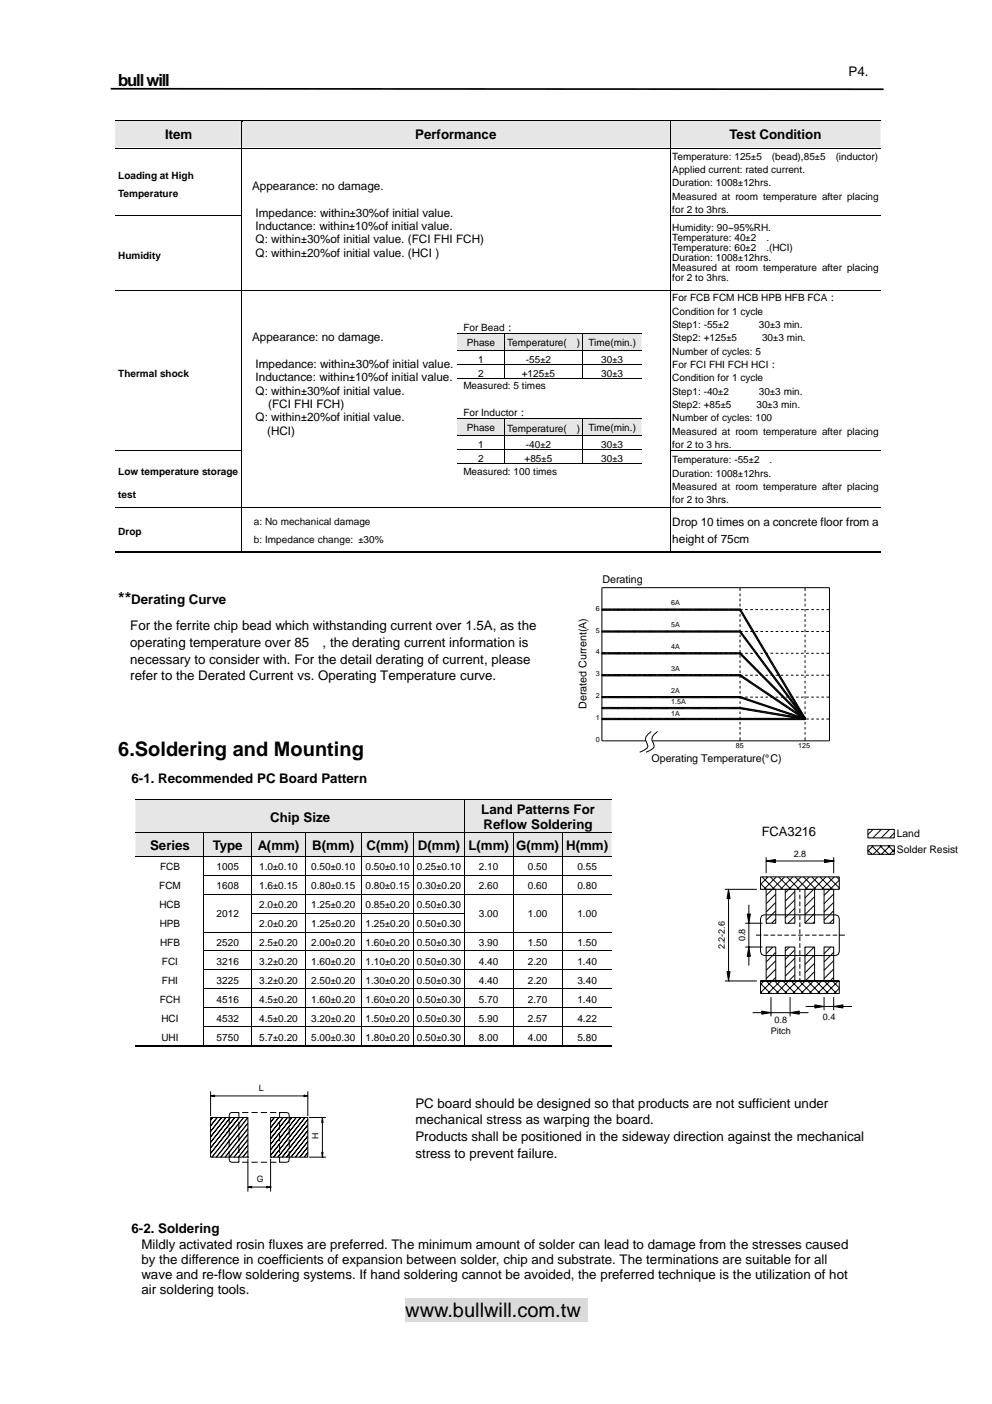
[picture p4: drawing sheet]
<svg xmlns="http://www.w3.org/2000/svg" width="210mm" height="297mm" viewBox="0 0 210 297" stroke-linecap="round" stroke-linejoin="round" font-family="sans-serif">
<defs><g id="words">
<g font-size="4.2">
<text x="25" y="159.9">6.Soldering and Mounting</text>
<text x="85.7" y="278.6">www.bullwill.com.tw</text>
</g>
<g font-size="3.5">
<text x="25" y="18.3">bull will</text>
<text x="25" y="127.8">**</text>
</g>
<g font-size="2.8">
<text x="179.6" y="16">P4.</text>
<text x="34.9" y="29.4">Item</text>
<text x="87.8" y="29.4">Performance</text>
<text x="154.4" y="29.4">Test Condition</text>
<text x="27.8" y="127.8">Derating Curve</text>
<text x="27.6" y="133.4">For the ferrite chip bead which withstanding current over 1.5A, as the</text>
<text x="27.6" y="136.9">operating temperature over 85</text>
<text x="68.3" y="136.9">, the derating current information is</text>
<text x="27.6" y="140.4">necessary to consider with. For the detail derating of current, please</text>
<text x="27.6" y="144">refer to the Derated Current vs. Operating Temperature curve.</text>
<text x="27.8" y="165.7">6-1. Recommended PC Board Pattern</text>
<text x="57.2" y="173.8">Chip Size</text>
<text x="101.8" y="172.1">Land Patterns For</text>
<text x="31.7" y="179.9">Series</text>
<text x="45" y="179.9">Type</text>
<text x="54.5" y="179.9">A(mm)</text>
<text x="66.1" y="179.9">B(mm)</text>
<text x="77.6" y="179.9">C(mm)</text>
<text x="88.4" y="179.9">D(mm)</text>
<text x="99.1" y="179.9">L(mm)</text>
<text x="102.3" y="175.3">Reflow Soldering</text>
<text x="109.2" y="179.9">G(mm)</text>
<text x="119.8" y="179.9">H(mm)</text>
<text x="87.9" y="234.3">PC board should be designed so that products are not sufficient under</text>
<text x="87.9" y="237.8">mechanical stress as warping the board.</text>
<text x="87.9" y="241.4">Products shall be positioned in the sideway direction against the mechanical</text>
<text x="87.9" y="244.9">stress to prevent failure.</text>
<text x="27.8" y="260.9">6-2. Soldering</text>
<text x="29.9" y="264.2">Mildly activated rosin fluxes are preferred. The minimum amount of solder can lead to damage from the stresses caused</text>
<text x="29.9" y="267.4">by the difference in coefficients of expansion between solder, chip and substrate. The terminations are suitable for all</text>
<text x="29.9" y="270.6">wave and re-flow soldering systems. If hand soldering cannot be avoided, the preferred technique is the utilization of hot</text>
<text x="29.9" y="273.7">air soldering tools.</text>
</g>
<text font-size="2.7" x="161.2" y="176.9">FCA3216</text>
<g font-size="2.5">
<text x="53.3" y="40.2">Appearance: no damage.</text>
<text x="54.1" y="45.8">Impedance: within 30%of initial value.</text>
<text x="54.1" y="48.7">Inductance: within 10%of initial value.</text>
<text x="54.1" y="51.5">Q: within 30%of initial value. (FCI FHI FCH)</text>
<text x="54.1" y="54.3">Q: within 20%of initial value. (HCI )</text>
<text x="53.3" y="72.2">Appearance: no damage.</text>
<text x="54.1" y="77.9">Impedance: within 30%of initial value.</text>
<text x="54.1" y="80.7">Inductance: within 10%of initial value.</text>
<text x="54.1" y="83.5">Q: within 30%of initial value.</text>
<text x="54.1" y="89.2">Q: within 20%of initial value.</text>
<text x="56.8" y="86.3">(FCI FHI FCH)</text>
<text x="56.5" y="92">(HCI)</text>
<text x="142.3" y="111.3">Drop 10 times on a concrete floor from a</text>
<text x="142.3" y="114.8">height of 75cm</text>
</g>
<g font-size="2.3">
<text x="127.5" y="123.3">Derating</text>
<text x="124.1" y="150" transform="rotate(-90 124.1 150)">Derated Current(A)</text>
<text x="137.9" y="161.2">Operating Temperature(°C)</text>
</g>
<g font-size="2.2">
<text x="189.8" y="177.1">Land</text>
<text x="189.8" y="180.4">Solder Resist</text>
</g>
<g font-size="2.1">
<text x="142.3" y="33.8">Temperature: 125</text>
<text x="160" y="33.8">5</text>
<text x="163.3" y="33.8">(bead),85</text>
<text x="173.5" y="33.8">5</text>
<text x="176.8" y="33.8">(inductor)</text>
<text x="25" y="37.8">Loading at High</text>
<text x="25" y="41.7">Temperature</text>
<text x="142.3" y="36.6">Applied current: rated current.</text>
<text x="142.3" y="39.4">Duration: 1008</text>
<text x="157.3" y="39.4">12hrs.</text>
<text x="142.3" y="42.2">Measured at room temperature after placing</text>
<text x="142.3" y="45">for 2 to 3hrs.</text>
<text x="142.3" y="48.9">Humidity: 90~95%RH.</text>
<text x="142.3" y="51">Temperature: 40</text>
<text x="142.3" y="53.1">Temperature: 60</text>
<text x="158.9" y="51">2</text>
<text x="158.9" y="53.1">2</text>
<text x="162.2" y="51">.</text>
<text x="162.2" y="53.1">.(HCI)</text>
<text x="25" y="54.7">Humidity</text>
<text x="142.3" y="57.4">Measured at room temperature after placing</text>
<text x="142.3" y="59.5">for 2 to 3hrs.</text>
<text x="142.3" y="55.2">Duration: 1008</text>
<text x="157.3" y="55.2">12hrs.</text>
<text x="142.3" y="63.8">For FCB FCM HCB HPB HFB FCA：</text>
<text x="98" y="70">For Bead：</text>
<text x="142.3" y="66.6">Condition for 1 cycle</text>
<text x="142.3" y="69.4">Step1: -55</text>
<text x="153.1" y="69.4">2</text>
<text x="160.6" y="69.4">30</text>
<text x="164" y="69.4">3 min.</text>
<text x="98.8" y="73.2">Phase</text>
<text x="101.2" y="76.7">1</text>
<text x="107.3" y="73.2">Temperature(</text>
<text x="111.3" y="76.7">-55</text>
<text x="115.4" y="76.7">2</text>
<text x="122" y="73.2">)</text>
<text x="124.5" y="73.2">Time(min.)</text>
<text x="127.2" y="76.7">30</text>
<text x="130.7" y="76.7">3</text>
<text x="142.3" y="75">Number of cycles: 5</text>
<text x="142.3" y="77.9">For FCI FHI FCH HCI：</text>
<text x="142.3" y="72.2">Step2: +125</text>
<text x="154.8" y="72.2">5</text>
<text x="161.2" y="72.2">30</text>
<text x="164.7" y="72.2">3 min.</text>
<text x="25" y="79.7">Thermal shock</text>
<text x="98" y="82.4">Measured: 5 times</text>
<text x="101.2" y="79.7">2</text>
<text x="110.4" y="79.7">+125</text>
<text x="116.3" y="79.7">5</text>
<text x="127.2" y="79.7">30</text>
<text x="130.7" y="79.7">3</text>
<text x="142.3" y="80.7">Condition for 1 cycle</text>
<text x="142.3" y="83.5">Step1: -40</text>
<text x="153.1" y="83.5">2</text>
<text x="160.6" y="83.5">30</text>
<text x="164" y="83.5">3 min.</text>
<text x="98" y="88">For Inductor：</text>
<text x="142.3" y="86.3">Step2: +85</text>
<text x="142.3" y="89.2">Number of cycles: 100</text>
<text x="153.6" y="86.3">5</text>
<text x="160.1" y="86.3">30</text>
<text x="163.5" y="86.3">3 min.</text>
<text x="98.8" y="91.3">Phase</text>
<text x="101.2" y="94.8">1</text>
<text x="107.3" y="91.3">Temperature(</text>
<text x="111.3" y="94.8">-40</text>
<text x="115.4" y="94.8">2</text>
<text x="122" y="91.3">)</text>
<text x="124.5" y="91.3">Time(min.)</text>
<text x="127.2" y="94.8">30</text>
<text x="130.7" y="94.8">3</text>
<text x="142.3" y="92">Measured at room temperature after placing</text>
<text x="142.3" y="94.8">for 2 to 3 hrs.</text>
<text x="25" y="100.4">Low temperature storage</text>
<text x="98" y="100.4">Measured: 100 times</text>
<text x="101.2" y="97.7">2</text>
<text x="111" y="97.8">+85</text>
<text x="115.7" y="97.8">5</text>
<text x="127.2" y="97.8">30</text>
<text x="130.7" y="97.8">3</text>
<text x="142.3" y="100.8">Duration: 1008</text>
<text x="142.3" y="98">Temperature: -55</text>
<text x="157.3" y="100.8">12hrs.</text>
<text x="159.6" y="98">2</text>
<text x="162.9" y="98">.</text>
<text x="25" y="105.3">test</text>
<text x="142.3" y="103.7">Measured at room temperature after placing</text>
<text x="142.3" y="106.5">for 2 to 3hrs.</text>
<text x="25" y="113.2">Drop</text>
<text x="53.7" y="111.1">a: No mechanical damage</text>
<text x="53.7" y="115">b: Impedance change:</text>
<text x="76.9" y="115">30%</text>
<text x="33.9" y="184.1">FCB</text>
<text x="45.8" y="184.1">1005</text>
<text x="54.8" y="184.1">1.0</text>
<text x="58.9" y="184.1">0.10</text>
<text x="65.8" y="184.1">0.50</text>
<text x="71.1" y="184.1">0.10</text>
<text x="77.3" y="184.1">0.50</text>
<text x="82.5" y="184.1">0.10</text>
<text x="88.2" y="184.1">0.25</text>
<text x="93.4" y="184.1">0.10</text>
<text x="101.3" y="184.1">2.10</text>
<text x="111.7" y="184.1">0.50</text>
<text x="122.2" y="184.1">0.55</text>
<text x="33.7" y="188.2">FCM</text>
<text x="45.8" y="188.2">1608</text>
<text x="54.8" y="188.2">1.6</text>
<text x="58.9" y="188.2">0.15</text>
<text x="65.8" y="188.2">0.80</text>
<text x="71.1" y="188.2">0.15</text>
<text x="77.3" y="188.2">0.80</text>
<text x="82.5" y="188.2">0.15</text>
<text x="88.2" y="188.2">0.30</text>
<text x="93.4" y="188.2">0.20</text>
<text x="101.3" y="188.2">2.60</text>
<text x="111.7" y="188.2">0.60</text>
<text x="122.2" y="188.2">0.80</text>
<text x="33.7" y="192.2">HCB</text>
<text x="33.8" y="196.2">HPB</text>
<text x="45.8" y="193.9">2012</text>
<text x="54.8" y="196.2">2.0</text>
<text x="54.8" y="192.2">2.0</text>
<text x="58.9" y="196.2">0.20</text>
<text x="58.9" y="192.2">0.20</text>
<text x="65.8" y="196.2">1.25</text>
<text x="65.8" y="192.2">1.25</text>
<text x="71.1" y="196.2">0.20</text>
<text x="71.1" y="192.2">0.20</text>
<text x="77.3" y="196.2">1.25</text>
<text x="77.3" y="192.2">0.85</text>
<text x="82.5" y="196.2">0.20</text>
<text x="82.5" y="192.2">0.20</text>
<text x="88.2" y="196.2">0.50</text>
<text x="88.2" y="192.2">0.50</text>
<text x="93.4" y="196.2">0.30</text>
<text x="93.4" y="192.2">0.30</text>
<text x="101.3" y="193.9">3.00</text>
<text x="111.7" y="193.9">1.00</text>
<text x="122.2" y="193.9">1.00</text>
<text x="33.9" y="200.2">HFB</text>
<text x="45.8" y="200.2">2520</text>
<text x="54.8" y="200.2">2.5</text>
<text x="58.9" y="200.2">0.20</text>
<text x="65.8" y="200.2">2.00</text>
<text x="71.1" y="200.2">0.20</text>
<text x="77.3" y="200.2">1.60</text>
<text x="82.5" y="200.2">0.20</text>
<text x="88.2" y="200.2">0.50</text>
<text x="93.4" y="200.2">0.30</text>
<text x="101.3" y="200.2">3.90</text>
<text x="111.7" y="200.2">1.50</text>
<text x="122.2" y="200.2">1.50</text>
<text x="34.3" y="204.2">FCI</text>
<text x="34.3" y="208.2">FHI</text>
<text x="45.8" y="204.2">3216</text>
<text x="45.8" y="208.2">3225</text>
<text x="54.8" y="204.2">3.2</text>
<text x="54.8" y="208.2">3.2</text>
<text x="58.9" y="204.2">0.20</text>
<text x="58.9" y="208.2">0.20</text>
<text x="65.8" y="204.2">1.60</text>
<text x="65.8" y="208.2">2.50</text>
<text x="71.1" y="204.2">0.20</text>
<text x="71.1" y="208.2">0.20</text>
<text x="77.3" y="204.2">1.10</text>
<text x="77.3" y="208.2">1.30</text>
<text x="82.5" y="204.2">0.20</text>
<text x="82.5" y="208.2">0.20</text>
<text x="88.2" y="204.2">0.50</text>
<text x="88.2" y="208.2">0.50</text>
<text x="93.4" y="204.2">0.30</text>
<text x="93.4" y="208.2">0.30</text>
<text x="101.3" y="204.2">4.40</text>
<text x="101.3" y="208.2">4.40</text>
<text x="111.7" y="204.2">2.20</text>
<text x="111.7" y="208.2">2.20</text>
<text x="122.2" y="204.2">1.40</text>
<text x="122.2" y="208.2">3.40</text>
<text x="33.8" y="212.2">FCH</text>
<text x="45.8" y="212.2">4516</text>
<text x="54.8" y="212.2">4.5</text>
<text x="58.9" y="212.2">0.20</text>
<text x="65.8" y="212.2">1.60</text>
<text x="71.1" y="212.2">0.20</text>
<text x="77.3" y="212.2">1.60</text>
<text x="82.5" y="212.2">0.20</text>
<text x="88.2" y="212.2">0.50</text>
<text x="93.4" y="212.2">0.30</text>
<text x="101.3" y="212.2">5.70</text>
<text x="111.7" y="212.2">2.70</text>
<text x="122.2" y="212.2">1.40</text>
<text x="34.2" y="216.2">HCI</text>
<text x="34.2" y="220.2">UHI</text>
<text x="45.8" y="216.2">4532</text>
<text x="45.8" y="220.2">5750</text>
<text x="54.8" y="216.2">4.5</text>
<text x="54.8" y="220.2">5.7</text>
<text x="58.9" y="216.2">0.20</text>
<text x="58.9" y="220.2">0.20</text>
<text x="65.8" y="216.2">3.20</text>
<text x="65.8" y="220.2">5.00</text>
<text x="71.1" y="216.2">0.20</text>
<text x="71.1" y="220.2">0.30</text>
<text x="77.3" y="216.2">1.50</text>
<text x="77.3" y="220.2">1.80</text>
<text x="82.5" y="216.2">0.20</text>
<text x="82.5" y="220.2">0.20</text>
<text x="88.2" y="216.2">0.50</text>
<text x="88.2" y="220.2">0.50</text>
<text x="93.4" y="216.2">0.30</text>
<text x="93.4" y="220.2">0.30</text>
<text x="101.3" y="216.2">5.90</text>
<text x="101.3" y="220.2">8.00</text>
<text x="111.7" y="216.2">2.57</text>
<text x="111.7" y="220.2">4.00</text>
<text x="122.2" y="216.2">4.22</text>
<text x="122.2" y="220.2">5.80</text>
</g>
<g font-size="1.9">
<text x="167.9" y="181.4">2.8</text>
<text x="153.4" y="200.8" transform="rotate(-90 153.4 200.8)">2.2-2.6</text>
<text x="157.6" y="199.2" transform="rotate(-90 157.6 199.2)">0.8</text>
<text x="174.1" y="215.8">0.4</text>
<text x="163.1" y="218.8">Pitch</text>
<text x="163.9" y="216.5">0.8</text>
</g>
<g font-size="1.8">
<text x="54.8" y="230.8">L</text>
<text x="67.4" y="241" transform="rotate(-90 67.4 241)">H</text>
<text x="54.4" y="250.1">G</text>
</g>
<g font-size="1.5">
<text x="126.1" y="129.2">6</text>
<text x="142" y="128">6A</text>
<text x="126.1" y="133.8">5</text>
<text x="142" y="132.7">5A</text>
<text x="142" y="137.3">4A</text>
<text x="126.1" y="138.5">4</text>
<text x="126.1" y="143.1">3</text>
<text x="142" y="141.9">3A</text>
<text x="126.1" y="147.7">2</text>
<text x="142" y="149">1.5A</text>
<text x="142" y="146.6">2A</text>
<text x="126.1" y="152.3">1</text>
<text x="142" y="151.5">1A</text>
<text x="126.1" y="157">0</text>
<text x="155.7" y="158.2">85</text>
<text x="168.9" y="158.2">125</text>
</g>
</g></defs>
<path d="M85.7 274.6h38.6v4.9h-38.6z" fill="#d9d9d9"/>
<path d="M23.4 18.8l163.6 .1" fill="none" stroke="#000" stroke-width=".36"/>
<g fill="#e6e6e6">
<path d="M25 25.8h25.6v5.3h-25.6z"/>
<path d="M24.4 25.8h26.7v5.6h-26.7z"/>
<path d="M51.6 25.8h89.7v5.3h-89.7z"/>
<path d="M51.2 25.8h90.5v5.6h-90.5z"/>
<path d="M142.3 25.8h43.6v5.3h-43.6z"/>
<path d="M141.8 25.8h44.5v5.6h-44.5z"/>
</g>
<path d="M24.4 25.6h26.7" fill="none" stroke="#000" stroke-width=".34"/>
<path d="M24.4 25.8h26.7" fill="none" stroke="#e6e6e6" stroke-width=".21"/>
<path d="M51.2 25.8h.2z" fill="#e6e6e6"/>
<path d="M51.1 25.6h90.6" fill="none" stroke="#000" stroke-width=".34"/>
<path d="M51.4 25.8h90.3" fill="none" stroke="#e6e6e6" stroke-width=".21"/>
<path d="M141.8 25.8h.3z" fill="#e6e6e6"/>
<path d="M141.7 25.6h44.6M24.4 116.8h161.9" fill="none" stroke="#000" stroke-width=".34"/>
<path d="M142.1 25.8h44.2" fill="none" stroke="#e6e6e6" stroke-width=".21"/>
<g fill="none" stroke="#000" stroke-width=".21">
<path d="M24.4 31.5h161.9M51.1 25.8v5.6M51.1 31.5v14.1M141.8 25.8v5.6M141.8 31.5v14.1M24.4 45.7h26.8M51.1 45.7v15.7M141.7 45.7h44.6M141.8 45.7v15.7M24.4 61.4h161.9M51.1 61.5v33.9M141.8 61.5v33.9"/>
<path d="M24.4 95.4h26.8M51.1 95.4v12M141.7 95.4h44.6M141.8 95.4v12M24.4 107.4h161.9M51.1 107.4v9.2M141.8 107.4v9.2"/>
</g>
<g fill="#e6e6e6">
<path d="M29.3 169.6h68.4v6.4h-68.4z"/>
<path d="M28.7 169.4h69.5v6.7h-69.5z"/>
<path d="M98.7 169.6h30.4v3.2h-30.4z"/>
<path d="M98.7 172.8h30.4v3.2h-30.4z"/>
<path d="M98.3 169.4h31.1v6.7h-31.1z"/>
</g>
<path d="M28.7 169.2h69.5" fill="none" stroke="#000" stroke-width=".34"/>
<path d="M28.7 169.4h69.5" fill="none" stroke="#e6e6e6" stroke-width=".21"/>
<path d="M98.3 169.4h.2z" fill="#e6e6e6"/>
<path d="M98.2 169.2h31.2" fill="none" stroke="#000" stroke-width=".34"/>
<path d="M98.5 169.4h30.9" fill="none" stroke="#e6e6e6" stroke-width=".21"/>
<path d="M98.2 169.4v6.7" fill="none" stroke="#000" stroke-width=".21"/>
<g fill="#e6e6e6">
<path d="M29.3 176.2h13.4v4.8h-13.4z"/>
<path d="M28.7 176.2h14.4v4.9h-14.4z"/>
<path d="M43.6 176.2h9.1v4.8h-9.1z"/>
<path d="M43.2 176.2h10v4.9h-10z"/>
<path d="M53.8 176.2h10.3v4.8h-10.3z"/>
<path d="M53.3 176.2h11.3v4.9h-11.3z"/>
<path d="M65.1 176.2h10.9v4.8h-10.9z"/>
<path d="M64.7 176.2h11.7v4.9h-11.7z"/>
<path d="M77 176.2h10.1v4.8h-10.1z"/>
<path d="M76.5 176.2h11v4.9h-11z"/>
<path d="M88.1 176.2h9.6v4.8h-9.6z"/>
<path d="M87.6 176.2h10.6v4.9h-10.6z"/>
<path d="M98.7 176.2h9.4v4.8h-9.4z"/>
<path d="M98.3 176.2h10.2v4.9h-10.2z"/>
<path d="M109.1 176.2h9.3v4.8h-9.3z"/>
<path d="M108.6 176.2h10.3v4.9h-10.3z"/>
<path d="M119.4 176.2h9.7v4.8h-9.7z"/>
<path d="M119 176.2h10.4v4.9h-10.4z"/>
</g>
<g fill="none" stroke="#000" stroke-width=".21">
<path d="M28.7 176.2h100.7M43.1 176.2v4.9M53.3 176.2v4.9M64.6 176.2v4.9M76.5 176.2v4.9M87.6 176.2v4.9M98.2 176.2v4.9M108.6 176.2v4.9M119 176.2v4.9M28.7 181.2h100.7M43.1 185.2h86.3M43.1 181.2v3.9"/>
<path d="M43.1 185.2v3.9l86.3 .1M43.1 189.2v3.9M43.1 193.2v3.9M53.2 193.2h45.1M53.3 181.2v3.9M53.3 185.2v3.9M53.3 189.2v3.9M53.3 193.2v3.9M53.3 197.2v3.9M64.6 181.2v3.9M64.6 185.2v3.9M64.6 189.2v3.9"/>
<path d="M64.6 193.2v3.9M64.6 197.2v3.9M76.5 181.2v3.9M76.5 185.2v3.9M76.5 189.2v3.9M76.5 193.2v3.9M76.5 197.2v3.9M87.6 181.2v3.9M87.6 185.2v3.9M87.6 189.2v3.9M87.6 193.2v3.9M87.6 197.2v3.9"/>
<path d="M98.2 181.2v3.9M98.2 185.2v3.9M98.2 189.2v3.9M98.2 193.2v3.9M98.2 197.2v3.9M108.6 181.2v3.9M108.6 185.2v3.9M108.6 189.2v3.9M108.6 193.2v3.9M108.6 197.2v3.9M119 181.2v3.9M119 185.2v3.9"/>
<path d="M119 189.2v3.9M119 193.2v3.9M119 197.2v3.9M129.4 197.2h-86.3v3.9M43.1 201.2h86.3M43.1 205.2h86.3M43.1 209.2h86.3M43.1 217.2h86.3M43.1 201.2v3.9M43.1 205.3v3.9M43.1 209.3v3.9M43.1 217.3v3.9"/>
<path d="M53.3 201.2v3.9M53.3 205.3v3.9M53.3 209.3v3.9M53.3 213.3v3.9M53.3 217.3v3.9M64.6 201.2v3.9M64.6 205.3v3.9M64.6 209.3v3.9M64.6 213.3v3.9M64.6 217.3v3.9M76.5 201.2v3.9M76.5 205.3v3.9"/>
<path d="M76.5 209.3v3.9M76.5 213.3v3.9M76.5 217.3v3.9M87.6 201.2v3.9M87.6 205.3v3.9M87.6 209.3v3.9M87.6 213.3v3.9M87.6 217.3v3.9M98.2 201.2v3.9M98.2 205.3v3.9M98.2 209.3v3.9M98.2 213.3v3.9"/>
<path d="M98.2 217.3v3.9M108.6 201.2v3.9M108.6 205.3v3.9M108.6 209.3v3.9M108.6 213.3v3.9M108.6 217.3v3.9M119 201.2v3.9M119 205.3v3.9M119 209.3v3.9M119 213.3v3.9M119 217.3v3.9M129.4 213.2l-86.3 .1v3.9"/>
</g>
<path d="M43.1 193.1l.1 .1zM108.5 193.1l.1 .1zM118.9 193.1l.1 .1zM108.5 221.2h.4v.3h-.4z" fill="#000"/>
<path d="M28.7 221.4h79.8M108.9 221.4h20.5" fill="none" stroke="#000" stroke-width=".34"/>
<path d="M145.1 172.2h62.1v50.8h-62.1z" fill="#fff"/>
<path d="M145 172.2v50.8h62.3" fill="none" stroke="#fff" stroke-width=".21"/>
<g fill="none" stroke="#000" stroke-width=".21">
<path d="M183.6 178.9h5.6v1.8h-5.6zM183.6 175.5h5.6v1.8h-5.6zM183.6 179.9l.9 .8M184.5 178.9l1.7 1.8M184.7 175.5l-1.1 1.1M184.8 178.9l-1.2 1.2M186.2 178.9l1.8 1.8M186.5 175.5l-1.8 1.8M186.5 178.9l-1.7 1.8M188 178.9l1.2 1.3M188.2 175.5l-1.7 1.8M188.3 178.9l-1.8 1.8"/>
<path d="M189.2 176.2l-1 1.1M189.2 179.7l-.9 1M153.4 188.2h6.7M154.2 188.2l.3 1.9h-.7zM154.2 190.1v15.5M157.7 195.3h3.6M158.1 193.4h.7l-.3 1.9zM158.5 191.4v2M158.5 195.3v5.1M160 197.8h1.1M160.9 185.5h16.7v2.7h-16.7zM160.9 188.2h.1"/>
<path d="M160.9 186.9l1.2 1.3M161.2 193.8l.5-.3h15.1l.6 .3 .2 .5v7.1l-.2 .5-.6 .3h-15.1l-.5-.3-.3-.5v-7.1zM161.3 185.5l2.6 2.7M161.6 197.8h1M162.1 182.2l2-.4v.7zM162.1 188.2h2v7.1h-2zM162.1 185.5h.1M162.1 195.3h.1M162.1 181.4v3.3M162.5 185.5l-1.6 1.6M163 185.5l2.6 2.7M163 197.8h1"/>
<path d="M164.1 182.2h10.4M164.1 189.2l-2 2M164.1 190.9l-2 2.1M164.1 192.7l-2 2M164.1 194.4l-.8 .9M164.3 185.5l-2.7 2.7M164.5 197.8h1M164.8 185.5l2.6 2.7M166 197.8h.9M166 185.5l-3.9 3.9M166.2 188.2h2v7.1h-2zM166.5 185.5l2.6 2.7"/>
<path d="M167.4 197.8h1M167.8 185.5l-2.7 2.7M168.2 188.6l-2 2M168.2 190.4l-2 2M168.2 192.1l-2 2.1M168.2 193.9l-1.4 1.4M168.3 185.5l2.6 2.7M168.9 197.8h1M169.2 188.2v.6M169.2 189.3v.9M169.2 190.7v1M169.2 192.2v1"/>
<path d="M169.2 193.7v1M169.2 195.2v.9M169.2 196.6v1M169.2 198.1v1M169.2 199.6v1M169.5 185.5l-3.3 3.4M170 185.5l2.6 2.7M170.3 188.2h2.1v7.1h-2.1zM170.3 197.8h1M171.3 185.5l-2.7 2.7M171.8 185.5l2.6 2.7M171.8 197.8h1"/>
<path d="M172.4 189.7l-2.1 2M172.4 191.5l-2.1 2M172.4 193.2l-2.1 2.1M172.4 195l-.4 .3M173 185.5l-2.7 2.7M173.3 197.8h.9M173.5 185.5l2.6 2.7M174.4 188.2h2v7.1h-2zM174.5 181.8l1.9 .4-1.9 .3zM174.7 197.8h1M174.8 185.5l-4.5 4.5M175.3 185.5l2.3 2.4"/>
<path d="M176.2 197.8h1M176.4 185.5h.1M176.4 182.2h.1M176.4 189.1l-2 2.1M176.4 190.9l-2 2.1M176.4 192.7l-2 2M176.4 194.4l-.9 .9M176.4 181.4v3.3M176.5 185.5l-2.6 2.7M177 185.5l.6 .6M177.6 186.2l-3.2 3.2M177.6 188l-.2 .2"/>
<path d="M177.7 197.8h1.1M153.4 207.5h6.7M153.8 205.6h.7l-.3 1.9zM154.2 207.5h.1M157.7 200.4h3.6M158.5 200.4l.3 1.9h-.7zM158.5 200.4h.1M158.5 202.3v2M159.2 214.2h2M160.9 207.5h16.7v2.7h-16.7zM160.9 207.5h.1M160.9 209.8l.3 .4"/>
<path d="M160.9 208.1l2.1 2.1M160.9 207.5h16.7M161.2 213.9l1.9 .3-1.9 .4zM161.6 207.5l-.7 .8M162.1 200.4h.1M162.1 200.4h2v7.1h-2zM162.1 207.5l2.7 2.7M163.1 210.2h.1M163.1 214.2h.1M163.1 210.9v4.1M163.1 214.2h4.1M163.5 200.4l-1.4 1.4"/>
<path d="M163.9 207.5l2.6 2.7M164.1 201.5l-2 2M164.1 203.3l-2 2M164.1 205l-2 2.1M164.1 206.8l-3.2 3.2M165.1 207.5l-2.6 2.7M165.7 207.5l2.6 2.7M166.2 200.4h2v7.1h-2zM167 200.4l-.8 .8M167.2 214.2l1.9-.3v.7zM167.2 210.2h.1M167.2 210.9v4.1"/>
<path d="M167.4 207.5l2.6 2.7M168.2 200.9l-2 2.1M168.2 202.7l-2 2M168.2 204.5l-2 2M168.2 206.2l-3.9 4M168.6 207.5l-2.6 2.7M169.1 214.2h2M169.1 207.5l2.6 2.7M169.2 201v1M169.2 202.5v1M169.2 204v1M169.2 205.4v1"/>
<path d="M169.2 206.9v.6M170.3 200.4h2.1v7.1h-2.1zM170.5 212.9h1.9M170.5 200.4l-.2 .2M170.9 207.5l2.6 2.7M172.3 200.4l-2 1.9M172.4 202l-2.1 2.1M172.4 203.8l-2.1 2M172.4 205.5l-4.6 4.7M172.4 207.3l-2.9 2.9M172.4 212.6l2 .3-2 .4zM172.6 207.5l2.6 2.7"/>
<path d="M173.9 207.5l-2.6 2.7M174.4 200.4h2v7.1h-2zM174.4 210.2h.1M174.4 210.9v2.8M174.4 212.9h2M174.4 207.5l2.6 2.7M175.8 200.4l-1.4 1.4M176.1 207.5l1.5 1.5M176.4 212.9l2-.3v.7zM176.4 210.2h.1M176.4 212.9h.1M176.4 201.5l-2 2"/>
<path d="M176.4 203.2l-2 2.1M176.4 205l-2 2.1M176.4 206.8l-3.4 3.4M176.4 210.9v2.8M177.4 207.5l-2.6 2.7M177.6 209.1l-1.1 1.1M178.4 212.9h1.9"/>
</g>
<path d="M154.2 188.2l.3 1.9h-.7zM158.1 193.4h.7l-.3 1.9zM162.1 182.2l2-.4v.7zM174.5 181.8l1.9 .4-1.9 .3zM153.8 205.6h.7l-.3 1.9zM158.5 200.4l.3 1.9h-.7zM161.2 213.9l1.9 .3-1.9 .4zM167.2 214.2l1.9-.3v.7zM172.4 212.6l2 .3-2 .4zM176.4 212.9l2-.3v.7z" fill="#000"/>
<path d="M44.1 228.1h31.7v25.6h-31.7z" fill="#fff"/>
<g fill="none" stroke="#000" stroke-width=".21">
<path d="M44.6 231.9l.8-.2v.3zM44.6 236.4h.1M44.6 236.4h7.9v8.4h-7.9zM44.6 230.9v5.2M45 236.4l-.4 .6M45.4 231.9h18.9M46 236.4l-1.4 1.8M46.9 236.4l-2.3 3M47.8 236.4l-3.2 4.1M48.5 238.6v1.6M48.7 236.4l-4.1 5.3M49.7 236.4l-5.1 6.5"/>
<path d="M50.5 236.5l.1-1.1h-1.6l-.4 .1-.1 .5v1.7M50.5 237.3v1.7M50.5 239.8v1.6M50.6 236.4l-6 7.6M51.2 235.4h1.4M51.5 236.4l-6.6 8.4M52.5 236.5l-6.7 8.3M52.5 237.6l-5.8 7.2M52.5 238.8l-4.9 6M52.5 240l-3.9 4.8M53.2 235.4h1.3M55.2 235.4h1.3"/>
<path d="M57.1 235.4h1.4M57.3 236.4h7.8v8.4h-7.8zM58 236.4l-.7 1M59 236.4l-1.7 2.2M59.2 236.5l-.1-1.1h1.6l.4 .1 .1 2.2M59.2 237.3v1.7M59.2 239.8v1.6M59.9 236.4l-2.6 3.4M60.8 236.4l-3.5 4.5M61.2 238.6v1.6M61.7 236.4l-4.4 5.7M62.7 236.4l-5.4 6.8"/>
<path d="M63.6 236.4l-6.3 8M64.3 231.7l.8 .2-.8 .1zM64.5 236.4l-6.6 8.4M65.1 230.9v5.2M65.1 231.9h.1M65.1 236.4h.1M65.1 236.9l-6.3 7.9M65.1 238l-5.4 6.8M65.1 239.2l-4.5 5.6M65.4 236.4h3.6M68.2 236.4l.1 1.1h-.2zM68.2 237.5v6.3"/>
<path d="M48.5 243.5v1.8l.1 .4 .4 .2h1.6l-.1-1.1M48.5 241v1.7M50.5 242.3v1.6M51.2 245.9h1.4M52.5 251.1l.8-.1v.3zM52.5 244.8h.1M52.5 245.2v6.9M52.5 241.1l-3 3.7M52.5 242.3l-2.1 2.5M52.5 243.5l-1.1 1.3M52.5 244.6l-.2 .2M53.2 245.9h1.3"/>
<path d="M53.3 251.1h3.1M55.2 245.9h1.3M56.4 251l.9 .1-.9 .2zM57.1 245.9h1.4M57.3 244.8h.1M57.3 251.1h.1M57.3 245.2v6.9M59.2 242.3v1.6M61.2 243.5l-.1 2.2-.4 .2h-1.6l.1-1.1M61.2 241v1.7M65.1 244.8h.1M65.1 240.3l-3.5 4.5"/>
<path d="M65.1 241.5l-2.6 3.3M65.1 242.7l-1.7 2.1M65.1 243.9l-.7 .9M65.4 244.8h3.6M68.1 243.8h.2l-.1 1zM68.2 244.8h.1"/>
</g>
<path d="M44.6 231.9l.8-.2v.3zM64.3 231.7l.8 .2-.8 .1zM68.2 236.4l.1 1.1h-.2zM52.5 251.2l.8-.2v.3zM56.4 251l.9 .2-.9 .1zM68.1 243.8h.2l-.1 1z" fill="#000"/>
<g fill="#e6e6e6">
<path d="M97.3 70.6h9v3.4h-9z"/>
<path d="M96.6 70.6h10.1v3.4h-10.1z"/>
<path d="M107.3 70.6h15.4v3.4h-15.4z"/>
<path d="M106.8 70.6h16.3v3.4h-16.3z"/>
<path d="M123.7 70.6h11.7v3.4h-11.7z"/>
<path d="M123.2 70.6h12.6v3.4h-12.6z"/>
</g>
<path d="M96.6 70.6h39.2M96.6 74.1h39.2M96.6 77.1h39.2M106.8 70.6v3.4M106.8 74.1v2.9M106.8 77.1v3M123.2 70.6v3.4M123.2 74.1v2.9M123.2 77.1v3M96.6 80.1h10.1M106.8 80.1h16.3M123.2 80.1h12.6" fill="none" stroke="#000" stroke-width=".21"/>
<g fill="#e6e6e6">
<path d="M97.3 88.7h9v3.3h-9z"/>
<path d="M96.6 88.7h10.1v3.4h-10.1z"/>
<path d="M107.3 88.7h15.4v3.3h-15.4z"/>
<path d="M106.8 88.7h16.3v3.4h-16.3z"/>
<path d="M123.7 88.7h11.7v3.3h-11.7z"/>
<path d="M123.2 88.7h12.6v3.4h-12.6z"/>
</g>
<path d="M96.6 88.6h39.2M96.6 92.1h39.2M96.6 95.1h39.2M96.6 98.1h10.1M106.8 88.7v3.4M106.8 92.2v2.9M106.8 95.2v3M106.8 98.1h16.3M123.2 88.7v3.4M123.2 92.2v2.9M123.2 95.2v3M123.2 98.1h12.6" fill="none" stroke="#000" stroke-width=".21"/>
<path d="M120.2 121.4h60.7v41.4h-60.7z" fill="#fff"/>
<g fill="none" stroke="#000" stroke-width=".21">
<path d="M127.4 138.1h3.4v.3h-3.4zM127.4 133.5h3.4v.2h-3.4zM127.4 128.8h3.4v.3h-3.4zM127.4 129h.1M127.4 138.2h.1M127.4 133.6h.7M127.4 129h.7M127.4 138.2h.7M128.7 133.6h.5M128.7 129h.5M128.7 138.2h.5M129.7 133.6h.6"/>
<path d="M129.7 129h.6M129.7 138.2h.6M130.8 133.6h.5M130.8 129h.5M130.8 138.2h.5M130.8 138.1h3.4v.3h-3.4zM130.8 133.5h3.4v.2h-3.4zM130.8 128.8h3.4v.3h-3.4zM131.9 133.6h.5M131.9 129h.5M131.9 138.2h.5M132.9 133.6h.6"/>
<path d="M132.9 129h.6M132.9 138.2h.6M134 133.6h.6M134 129h.6M134 138.2h.6M134.2 138.1h3.5v.3h-3.5zM134.2 133.5h3.5v.2h-3.5zM134.2 128.8h3.5v.3h-3.5zM135.1 133.6h.5M135.1 129h.5M135.1 138.2h.5M136.2 133.6h.5"/>
<path d="M136.2 129h.5M136.2 138.2h.5M137.2 133.6h.6M137.2 129h.6M137.2 138.2h.6M137.7 138.1h3.4v.3h-3.4zM137.7 133.5h3.4v.2h-3.4zM137.7 128.8h3.4v.3h-3.4zM138.3 133.6h.6M138.3 129h.6M138.3 138.2h.6M139.4 133.6h.5"/>
<path d="M139.4 129h.5M139.4 138.2h.5M140.5 133.6h.5M140.5 129h.5M140.5 138.2h.5M141.1 138.1h3.5v.3h-3.5zM141.1 133.5h3.5v.2h-3.5zM141.1 128.8h3.5v.3h-3.5zM141.5 133.6h.6M141.5 129h.6M141.5 138.2h.6M142.6 133.6h.6"/>
<path d="M142.6 129h.6M142.6 138.2h.6M143.7 133.6h.5M143.7 129h.5M143.7 138.2h.5M144.6 138.1h3.4v.3h-3.4zM144.6 133.5h3.4v.2h-3.4zM144.6 128.8h3.4v.3h-3.4zM144.8 133.6h.5M144.8 129h.5M144.8 138.2h.5M145.9 133.6h.5"/>
<path d="M145.9 129h.5M145.9 138.2h.5M146.9 133.6h.6M146.9 129h.6M146.9 138.2h.6M148 138.1h3.4v.3h-3.4zM148 133.5h3.4v.2h-3.4zM148 128.8h3.4v.3h-3.4zM148 133.6h.5M148 129h.5M148 138.2h.5M149.1 133.6h.5"/>
<path d="M149.1 129h.5M149.1 138.2h.5M150.2 133.6h.5M150.2 129h.5M150.2 138.2h.5M151.2 133.6h.6M151.2 129h.6M151.2 138.2h.6M151.4 138.1h5.3l-.2 .3h-5.1zM151.4 133.5h5.3l-.2 .2h-5.1zM151.4 128.8h5.3l-.2 .3h-5.1zM152.3 133.6h.5"/>
<path d="M152.3 129h.5M152.3 138.2h.5M153.4 133.6h.5M153.4 129h.5M153.4 138.2h.5M154.5 133.6h.5M154.5 129h.5M154.5 138.2h.5M155.5 133.6h.6M155.5 129h.6M155.5 138.2h.6M156.6 124.3v.7"/>
<path d="M156.6 125.6v.5M156.6 126.7v.5M156.6 127.7v.6M156.6 128.8v.6M156.6 129.9v.6M156.6 131v.6M156.6 132.1v.5M156.6 133.2v.5M156.6 134.3v.5M156.6 135.3v.6M156.6 136.4v.6M156.6 137.5v.6"/>
<path d="M156.6 138.6v.5M156.6 139.7v.5M156.6 133.6h.5M156.6 129h.5M156.6 138.2h.5M156.7 138.1l13.8 13.9-.2 .2-13.8-13.8zM156.7 133.5l13.8 18.5-.3 .2-13.7-18.5zM156.7 128.8l13.8 23.2-.3 .2-13.7-23.1zM157.7 133.6h.5M157.7 129h.5M157.7 138.2h.5M158.7 133.6h.6"/>
<path d="M158.7 129h.6M158.7 138.2h.6M159.8 133.6h.6M159.8 129h.6M159.8 138.2h.6M160.9 133.6h.5M160.9 129h.5M160.9 138.2h.5M162 133.6h.5M162 129h.5M162 138.2h.5M163 133.6h.6"/>
<path d="M163 129h.6M163 138.2h.6M164.1 133.6h.6M164.1 129h.6M164.1 138.2h.6M165.2 133.6h.5M165.2 129h.5M165.2 138.2h.5M166.3 133.6h.5M166.3 129h.5M166.3 138.2h.5M167.4 133.6h.5"/>
<path d="M167.4 129h.5M167.4 138.2h.5M168.4 133.6h.6M168.4 129h.6M168.4 138.2h.6M169.5 133.6h.6M169.5 129h.6M169.5 138.2h.6M170.3 124.3v.7M170.3 125.6v.5M170.3 126.7v.5M170.3 127.7v.6"/>
<path d="M170.3 128.8v.6M170.3 129.9v.6M170.3 131v.6M170.3 132.1v.5M170.3 133.2v.5M170.3 134.3v.5M170.3 135.3v.6M170.3 136.4v.6M170.3 137.5v.6M170.3 138.6v.5M170.3 139.7v.5M170.6 133.6h.5"/>
<path d="M170.6 129h.5M170.6 138.2h.5M171.7 133.6h.5M171.7 129h.5M171.7 138.2h.5M172.7 133.6h.6M172.7 129h.6M172.7 138.2h.6M173.8 133.6h.5M173.8 129h.5M173.8 138.2h.5M174.9 133.6h.6"/>
<path d="M174.9 129h.6M174.9 138.2h.6M127.4 152h3.4v.3h-3.4zM127.4 149.7h3.4v.2h-3.4zM127.4 147.4h3.4v.2h-3.4zM127.4 142.7h3.4v.3h-3.4zM127.4 147.5h.1M127.4 142.9h.7M127.4 152.1h.7M127.4 147.5h.7M128.7 142.9h.5M128.7 152.1h.5"/>
<path d="M128.7 147.5h.5M129.7 142.9h.6M129.7 152.1h.6M129.7 147.5h.6M130.8 142.9h.5M130.8 152.1h.5M130.8 147.5h.5M130.8 152h3.4v.3h-3.4zM130.8 149.7h3.4v.2h-3.4zM130.8 147.4h3.4v.2h-3.4zM130.8 142.7h3.4v.3h-3.4zM131.9 142.9h.5"/>
<path d="M131.9 152.1h.5M131.9 147.5h.5M132.9 142.9h.6M132.9 152.1h.6M132.9 147.5h.6M134 142.9h.6M134 152.1h.6M134 147.5h.6M134.2 152h3.5v.3h-3.5zM134.2 149.7h3.5v.2h-3.5zM134.2 147.4h3.5v.2h-3.5zM134.2 142.7h3.5v.3h-3.5z"/>
<path d="M135.1 142.9h.5M135.1 152.1h.5M135.1 147.5h.5M136.2 142.9h.5M136.2 152.1h.5M136.2 147.5h.5M136.7 156.7h-9.3v-32.4h48.1v32.4h-37.5M137.2 142.9h.6M137.2 152.1h.6M137.2 147.5h.6M137.7 152h3.4v.3h-3.4zM137.7 149.7h3.4v.2h-3.4z"/>
<path d="M137.7 147.4h3.4v.2h-3.4zM137.7 142.7h3.4v.3h-3.4zM137.8 154.7l-1.1 1.2-.1 .6 .5 1.3-.1 .3-.8 .7-.8 .4M138.3 142.9h.6M138.3 152.1h.6M138.3 147.5h.6M139.1 154.7l-1.1 1.2-.1 .6 .5 1.3v.3l-.9 .7-.8 .4M139.4 142.9h.5M139.4 152.1h.5M139.4 147.5h.5M140.5 142.9h.5M140.5 152.1h.5"/>
<path d="M140.5 147.5h.5M141.1 152h3.5v.3h-3.5zM141.1 149.7h3.5v.2h-3.5zM141.1 147.4h3.5v.2h-3.5zM141.1 142.7h3.5v.3h-3.5zM141.5 142.9h.6M141.5 152.1h.6M141.5 147.5h.6M142.6 142.9h.6M142.6 152.1h.6M142.6 147.5h.6M143.7 142.9h.5"/>
<path d="M143.7 152.1h.5M143.7 147.5h.5M144.6 152h3.4v.3h-3.4zM144.6 149.7h3.4v.2h-3.4zM144.6 147.4h3.4v.2h-3.4zM144.6 142.7h3.4v.3h-3.4zM144.8 142.9h.5M144.8 152.1h.5M144.8 147.5h.5M145.9 142.9h.5M145.9 152.1h.5M145.9 147.5h.5"/>
<path d="M146.9 142.9h.6M146.9 152.1h.6M146.9 147.5h.6M148 152h3.4v.3h-3.4zM148 149.7h3.4v.2h-3.4zM148 147.4h3.4v.2h-3.4zM148 142.7h3.4v.3h-3.4zM148 142.9h.5M148 152.1h.5M148 147.5h.5M149.1 142.9h.5M149.1 152.1h.5"/>
<path d="M149.1 147.5h.5M150.2 142.9h.5M150.2 152.1h.5M150.2 147.5h.5M151.2 142.9h.6M151.2 152.1h.6M151.2 147.5h.6M151.4 152h5.2v.3h-5.2zM151.4 149.7h5.2v.2h-5.2zM151.4 147.4h5.2v.2h-5.2zM151.4 142.7h5.2l-.1 .3h-5.1zM152.3 142.9h.5"/>
<path d="M152.3 152.1h.5M152.3 147.5h.5M153.4 142.9h.5M153.4 152.1h.5M153.4 147.5h.5M154.5 142.9h.5M154.5 152.1h.5M154.5 147.5h.5M155.5 142.9h.6M155.5 152.1h.6M155.5 147.5h.6M156.6 152h13.7v.3h-13.7z"/>
<path d="M156.6 140.8v.5M156.6 141.9v.5M156.6 142.9v.6M156.6 144v.6M156.6 145.1v.6M156.6 146.2v.5M156.6 147.3v.5M156.6 148.4v.5M156.6 149.5v.5M156.6 150.5v.6M156.6 151.6v.6M156.6 152.7v.6"/>
<path d="M156.6 153.8v.5M156.6 154.9v.5M156.6 156v.7M156.6 149.7l13.8 2.3-.1 .3-13.7-2.4zM156.6 147.4l13.8 4.6-.1 .3-13.7-4.7zM156.6 142.9h.5M156.6 152.1h.5M156.6 147.5h.5M156.6 142.7l13.8 9.3-.1 .2-13.8-9.2zM157.7 142.9h.5M157.7 152.1h.5M157.7 147.5h.5"/>
<path d="M158.7 142.9h.6M158.7 152.1h.6M158.7 147.5h.6M159.8 142.9h.6M159.8 152.1h.6M159.8 147.5h.6M160.9 142.9h.5M160.9 152.1h.5M160.9 147.5h.5M162 142.9h.5M162 152.1h.5M162 147.5h.5"/>
<path d="M163 142.9h.6M163 152.1h.6M163 147.5h.6M164.1 142.9h.6M164.1 152.1h.6M164.1 147.5h.6M165.2 142.9h.5M165.2 152.1h.5M165.2 147.5h.5M166.3 142.9h.5M166.3 152.1h.5M166.3 147.5h.5"/>
<path d="M167.4 142.9h.5M167.4 152.1h.5M167.4 147.5h.5M168.4 142.9h.6M168.4 152.1h.6M168.4 147.5h.6M169.5 142.9h.6M169.5 152.1h.6M169.5 147.5h.6M170.3 140.8v.5M170.3 141.9v.5M170.3 142.9v.6"/>
<path d="M170.3 144v.6M170.3 145.1v.6M170.3 146.2v.5M170.3 147.3v.5M170.3 148.4v.5M170.3 149.5v.5M170.3 150.5v.6M170.3 151.6v.6M170.3 152.7v.6M170.3 153.8v.5M170.3 154.9v.5M170.3 156v.7"/>
<path d="M170.6 142.9h.5M170.6 152.1h.5M170.6 147.5h.5M171.7 142.9h.5M171.7 152.1h.5M171.7 147.5h.5M172.7 142.9h.6M172.7 152.1h.6M172.7 147.5h.6M173.8 142.9h.5M173.8 152.1h.5M173.8 147.5h.5"/>
<path d="M174.9 142.9h.6M174.9 152.1h.6M174.9 147.5h.6"/>
</g>
<path d="M127.4 138.2h29.3M127.4 129h29.3M127.4 152.1h42.9M127.4 149.8h29.2M127.4 142.9h29.2" fill="none" stroke="#000" stroke-width=".28"/>
<path d="M156.5 133.7l14 18.3-.3 .2zM156.5 129.1l14 22.9-.3 .2zM156.5 138.4l14 13.6-.2 .2zM156.7 138.1l13.8 13.9-14-13.6zM156.7 133.5l13.8 18.5-14-18.3zM156.7 128.8l13.8 23.2-14-22.9zM156.5 143l13.9 9-.1 .2zM156.6 147.6l13.8 4.4-.1 .3zM156.6 149.9l13.8 2.1-.1 .3zM156.6 149.7l13.8 2.3-13.8-2.1zM156.6 147.4l13.8 4.6-13.8-4.4zM156.6 142.7l13.8 9.3-13.9-9z" fill="#000"/>
<path d="M127.4 133.6h29.3M127.4 147.5h29.2" fill="none" stroke="#000" stroke-width=".25"/>
<use href="#words"/>
</svg>
